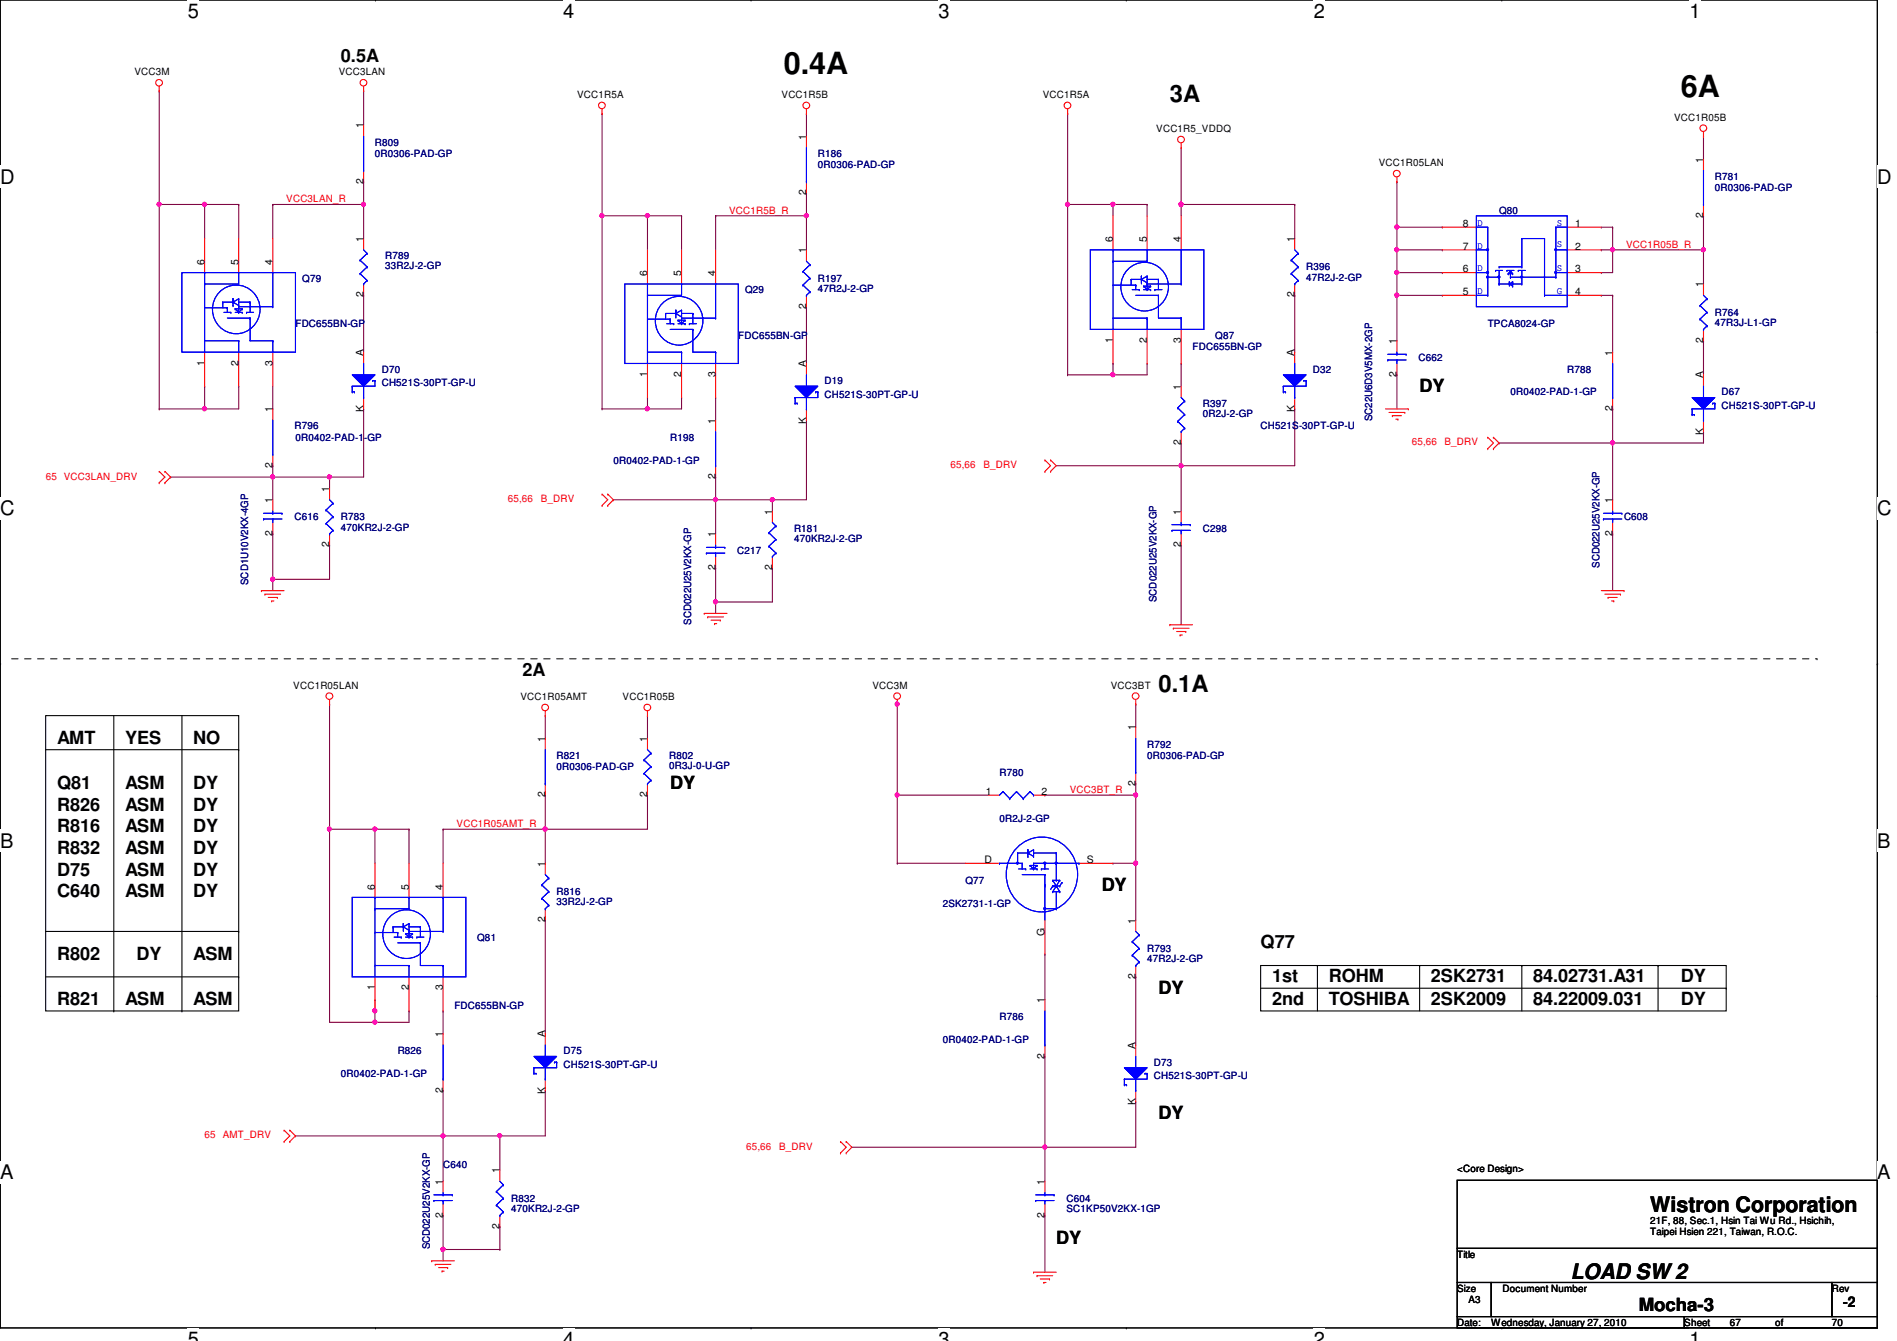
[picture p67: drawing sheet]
<svg xmlns="http://www.w3.org/2000/svg" width="297mm" height="210mm" viewBox="0 0 297 210" stroke-linecap="round" stroke-linejoin="round" font-family="sans-serif">
<defs><g id="words">
<g font-size="4.8">
<text x="122.7" y="11.6">0.4A</text>
<text x="263.2" y="15.1">6A</text>
</g>
<g font-size="3.7">
<text x="183.2" y="15.9">3A</text>
<text x="181.4" y="108.4">0.1A</text>
</g>
<g font-size="3.3">
<text x="258.4" y="189.7">Wistron Corporation</text>
<text x="246" y="200.2">LOAD SW 2</text>
</g>
<g font-size="3.1">
<text x="29.4" y="2.8">5</text>
<text x="88.2" y="2.8">4</text>
<text x="147" y="2.8">3</text>
<text x="205.7" y="2.8">2</text>
<text x="264.5" y="2.8">1</text>
<text x="0" y="28.7">D</text>
<text x="294" y="28.7">D</text>
<text x="0" y="80.7">C</text>
<text x="294" y="80.7">C</text>
<text x="0" y="132.7">B</text>
<text x="294" y="132.7">B</text>
<text x="0" y="184.6">A</text>
<text x="294" y="184.6">A</text>
<text x="29.4" y="210.7">5</text>
<text x="88.2" y="210.7">4</text>
<text x="147" y="210.7">3</text>
<text x="205.7" y="210.7">2</text>
<text x="264.5" y="210.7">1</text>
</g>
<g font-size="2.8">
<text x="53.4" y="9.7">0.5A</text>
<text x="222.3" y="61.3">DY</text>
<text x="81.8" y="105.7">2A</text>
<text x="8.9" y="116.4">AMT</text>
<text x="19.6" y="116.4">YES</text>
<text x="30.3" y="116.4">NO</text>
<text x="8.9" y="123.5">Q81</text>
<text x="19.6" y="123.5">ASM</text>
<text x="30.3" y="123.5">DY</text>
<text x="104.9" y="123.5">DY</text>
<text x="8.9" y="126.9">R826</text>
<text x="8.9" y="130.3">R816</text>
<text x="19.6" y="126.9">ASM</text>
<text x="19.6" y="130.3">ASM</text>
<text x="30.3" y="126.9">DY</text>
<text x="30.3" y="130.3">DY</text>
<text x="8.9" y="133.7">R832</text>
<text x="8.9" y="137.1">D75</text>
<text x="19.6" y="133.7">ASM</text>
<text x="19.6" y="137.1">ASM</text>
<text x="30.3" y="133.7">DY</text>
<text x="30.3" y="137.1">DY</text>
<text x="8.9" y="140.5">C640</text>
<text x="19.6" y="140.5">ASM</text>
<text x="30.3" y="140.5">DY</text>
<text x="172.5" y="139.5">DY</text>
<text x="197.4" y="148.4">Q77</text>
<text x="8.9" y="150.2">R802</text>
<text x="21.4" y="150.2">DY</text>
<text x="30.3" y="150.2">ASM</text>
<text x="181.4" y="155.5">DY</text>
<text x="199.2" y="153.8">1st</text>
<text x="208.1" y="153.8">ROHM</text>
<text x="224.1" y="153.8">2SK2731</text>
<text x="240.1" y="153.8">84.02731.A31</text>
<text x="263.2" y="153.8">DY</text>
<text x="8.9" y="157.3">R821</text>
<text x="19.6" y="157.3">ASM</text>
<text x="30.3" y="157.3">ASM</text>
<text x="199.2" y="157.3">2nd</text>
<text x="208.1" y="157.3">TOSHIBA</text>
<text x="224.1" y="157.3">2SK2009</text>
<text x="240.1" y="157.3">84.22009.031</text>
<text x="263.2" y="157.3">DY</text>
<text x="181.4" y="175.1">DY</text>
<text x="165.4" y="194.6">DY</text>
<text x="256.6" y="205.1">Mocha-3</text>
</g>
<text font-size="2.3" x="288.6" y="204.6">-2</text>
<g font-size="1.6">
<text x="21" y="11.8">VCC3M</text>
<text x="53" y="11.8">VCC3LAN</text>
<text x="90.4" y="15.3">VCC1R5A</text>
<text x="122.4" y="15.3">VCC1R5B</text>
<text x="163.3" y="15.3">VCC1R5A</text>
<text x="56.9" y="20.1" transform="rotate(-90 56.9 20.1)">1</text>
<text x="126.2" y="21.9" transform="rotate(-90 126.2 21.9)">1</text>
<text x="181.1" y="20.7">VCC1R5_VDDQ</text>
<text x="262.1" y="18.9">VCC1R05B</text>
<text x="56.9" y="28.8" transform="rotate(-90 56.9 28.8)">2</text>
<text x="215.9" y="26">VCC1R05LAN</text>
<text x="266.7" y="25.4" transform="rotate(-90 266.7 25.4)">1</text>
<text x="126.2" y="30.6" transform="rotate(-90 126.2 30.6)">2</text>
<text x="229.1" y="35.5">8</text>
<text x="246.6" y="35.5">1</text>
<text x="266.7" y="34.1" transform="rotate(-90 266.7 34.1)">2</text>
<text x="32" y="41.4" transform="rotate(-90 32 41.4)">6</text>
<text x="37.3" y="41.4" transform="rotate(-90 37.3 41.4)">5</text>
<text x="42.7" y="41.4" transform="rotate(-90 42.7 41.4)">4</text>
<text x="56.9" y="37.9" transform="rotate(-90 56.9 37.9)">1</text>
<text x="126.2" y="39.7" transform="rotate(-90 126.2 39.7)">1</text>
<text x="174.2" y="37.9" transform="rotate(-90 174.2 37.9)">6</text>
<text x="179.6" y="37.9" transform="rotate(-90 179.6 37.9)">5</text>
<text x="184.9" y="37.9" transform="rotate(-90 184.9 37.9)">4</text>
<text x="202.7" y="37.9" transform="rotate(-90 202.7 37.9)">1</text>
<text x="229.1" y="39.1">7</text>
<text x="246.6" y="39.1">2</text>
<text x="56.9" y="46.6" transform="rotate(-90 56.9 46.6)">2</text>
<text x="101.3" y="43.2" transform="rotate(-90 101.3 43.2)">6</text>
<text x="106.7" y="43.2" transform="rotate(-90 106.7 43.2)">5</text>
<text x="112" y="43.2" transform="rotate(-90 112 43.2)">4</text>
<text x="202.7" y="46.6" transform="rotate(-90 202.7 46.6)">2</text>
<text x="229.1" y="46.2">5</text>
<text x="229.1" y="42.6">6</text>
<text x="246.6" y="42.6">3</text>
<text x="246.6" y="46.2">4</text>
<text x="266.7" y="45" transform="rotate(-90 266.7 45)">1</text>
<text x="126.2" y="48.3" transform="rotate(-90 126.2 48.3)">2</text>
<text x="174.2" y="53.7" transform="rotate(-90 174.2 53.7)">1</text>
<text x="179.6" y="53.7" transform="rotate(-90 179.6 53.7)">2</text>
<text x="184.9" y="53.7" transform="rotate(-90 184.9 53.7)">3</text>
<text x="218.7" y="53.9" transform="rotate(-90 218.7 53.9)">1</text>
<text x="266.7" y="53.7" transform="rotate(-90 266.7 53.7)">2</text>
<text x="32" y="57.2" transform="rotate(-90 32 57.2)">1</text>
<text x="37.3" y="57.2" transform="rotate(-90 37.3 57.2)">2</text>
<text x="42.7" y="57.2" transform="rotate(-90 42.7 57.2)">3</text>
<text x="56.9" y="55.7" transform="rotate(-90 56.9 55.7)">A</text>
<text x="101.3" y="59" transform="rotate(-90 101.3 59)">1</text>
<text x="106.7" y="59" transform="rotate(-90 106.7 59)">2</text>
<text x="112" y="59" transform="rotate(-90 112 59)">3</text>
<text x="126.2" y="57.4" transform="rotate(-90 126.2 57.4)">A</text>
<text x="202.7" y="55.7" transform="rotate(-90 202.7 55.7)">A</text>
<text x="218.7" y="59" transform="rotate(-90 218.7 59)">2</text>
<text x="252.5" y="55.7" transform="rotate(-90 252.5 55.7)">1</text>
<text x="266.7" y="59.2" transform="rotate(-90 266.7 59.2)">A</text>
<text x="42.7" y="64.6" transform="rotate(-90 42.7 64.6)">1</text>
<text x="56.9" y="64.6" transform="rotate(-90 56.9 64.6)">K</text>
<text x="184.9" y="61" transform="rotate(-90 184.9 61)">1</text>
<text x="202.7" y="64.6" transform="rotate(-90 202.7 64.6)">K</text>
<text x="252.5" y="64.3" transform="rotate(-90 252.5 64.3)">2</text>
<text x="112" y="66.3" transform="rotate(-90 112 66.3)">1</text>
<text x="126.2" y="66.3" transform="rotate(-90 126.2 66.3)">K</text>
<text x="184.9" y="69.7" transform="rotate(-90 184.9 69.7)">2</text>
<text x="266.7" y="68.1" transform="rotate(-90 266.7 68.1)">K</text>
<text x="42.7" y="73.2" transform="rotate(-90 42.7 73.2)">2</text>
<text x="51.6" y="77" transform="rotate(-90 51.6 77)">1</text>
<text x="112" y="75" transform="rotate(-90 112 75)">2</text>
<text x="42.7" y="83.9" transform="rotate(-90 42.7 83.9)">2</text>
<text x="42.7" y="78.8" transform="rotate(-90 42.7 78.8)">1</text>
<text x="120.9" y="80.6" transform="rotate(-90 120.9 80.6)">1</text>
<text x="184.9" y="80.6" transform="rotate(-90 184.9 80.6)">1</text>
<text x="252.5" y="83.9" transform="rotate(-90 252.5 83.9)">2</text>
<text x="252.5" y="78.8" transform="rotate(-90 252.5 78.8)">1</text>
<text x="51.6" y="85.7" transform="rotate(-90 51.6 85.7)">2</text>
<text x="112" y="89.2" transform="rotate(-90 112 89.2)">2</text>
<text x="112" y="84.1" transform="rotate(-90 112 84.1)">1</text>
<text x="120.9" y="89.2" transform="rotate(-90 120.9 89.2)">2</text>
<text x="184.9" y="85.7" transform="rotate(-90 184.9 85.7)">2</text>
<text x="45.9" y="107.8">VCC1R05LAN</text>
<text x="136.6" y="107.8">VCC3M</text>
<text x="173.9" y="107.8">VCC3BT</text>
<text x="81.5" y="109.6">VCC1R05AMT</text>
<text x="97.5" y="109.6">VCC1R05B</text>
<text x="85.3" y="116.1" transform="rotate(-90 85.3 116.1)">1</text>
<text x="101.3" y="116.1" transform="rotate(-90 101.3 116.1)">1</text>
<text x="177.8" y="114.3" transform="rotate(-90 177.8 114.3)">1</text>
<text x="85.3" y="124.8" transform="rotate(-90 85.3 124.8)">2</text>
<text x="101.3" y="124.8" transform="rotate(-90 101.3 124.8)">2</text>
<text x="154.4" y="124.4">1</text>
<text x="163.1" y="124.4">2</text>
<text x="177.8" y="123" transform="rotate(-90 177.8 123)">2</text>
<text x="85.3" y="135.7" transform="rotate(-90 85.3 135.7)">1</text>
<text x="154.1" y="135.1">D</text>
<text x="170.2" y="135.1">S</text>
<text x="58.7" y="139.2" transform="rotate(-90 58.7 139.2)">6</text>
<text x="64" y="139.2" transform="rotate(-90 64 139.2)">5</text>
<text x="69.3" y="139.2" transform="rotate(-90 69.3 139.2)">4</text>
<text x="85.3" y="144.4" transform="rotate(-90 85.3 144.4)">2</text>
<text x="163.6" y="146.5" transform="rotate(-90 163.6 146.5)">G</text>
<text x="177.8" y="144.6" transform="rotate(-90 177.8 144.6)">1</text>
<text x="58.7" y="155" transform="rotate(-90 58.7 155)">1</text>
<text x="64" y="155" transform="rotate(-90 64 155)">2</text>
<text x="69.3" y="155" transform="rotate(-90 69.3 155)">3</text>
<text x="177.8" y="153.2" transform="rotate(-90 177.8 153.2)">2</text>
<text x="163.6" y="157" transform="rotate(-90 163.6 157)">1</text>
<text x="69.3" y="162.3" transform="rotate(-90 69.3 162.3)">1</text>
<text x="85.3" y="162.3" transform="rotate(-90 85.3 162.3)">A</text>
<text x="163.6" y="165.7" transform="rotate(-90 163.6 165.7)">2</text>
<text x="177.8" y="164.1" transform="rotate(-90 177.8 164.1)">A</text>
<text x="69.3" y="171" transform="rotate(-90 69.3 171)">2</text>
<text x="85.3" y="171.2" transform="rotate(-90 85.3 171.2)">K</text>
<text x="177.8" y="173" transform="rotate(-90 177.8 173)">K</text>
<text x="69.3" y="185.5" transform="rotate(-90 69.3 185.5)">1</text>
<text x="78.2" y="183.7" transform="rotate(-90 78.2 183.7)">1</text>
<text x="163.6" y="185.5" transform="rotate(-90 163.6 185.5)">1</text>
<text x="228.2" y="183.5">&lt;Core Design&gt;</text>
<text x="69.3" y="190.6" transform="rotate(-90 69.3 190.6)">2</text>
<text x="163.6" y="190.6" transform="rotate(-90 163.6 190.6)">2</text>
<text x="258.4" y="191.5">21F, 88, Sec.1, Hsin Tai Wu Rd., Hsichih,</text>
<text x="78.2" y="192.4" transform="rotate(-90 78.2 192.4)">2</text>
<text x="228.2" y="196.8">Title</text>
<text x="258.4" y="193.3">Taipei Hsien 221, Taiwan, R.O.C.</text>
<text x="228.2" y="202.2">Size</text>
<text x="230" y="204">A3</text>
<text x="235.3" y="202.2">Document Number</text>
<text x="286.8" y="202.2">Rev</text>
<text x="228.2" y="207.5">Date:</text>
<text x="233.5" y="207.5">Wednesday, January 27, 2010</text>
<text x="263.7" y="207.5">Sheet</text>
<text x="270.8" y="207.5">67</text>
<text x="278" y="207.5">of</text>
<text x="286.8" y="207.5">70</text>
</g>
<g font-size="1.6" fill="#000080">
<text x="58.7" y="22.8">R809</text>
<text x="58.7" y="24.6">0R0306-PAD-GP</text>
<text x="128.1" y="24.6">R186</text>
<text x="128.1" y="26.3">0R0306-PAD-GP</text>
<text x="268.5" y="28.1">R781</text>
<text x="268.5" y="29.9">0R0306-PAD-GP</text>
<text x="234.7" y="33.4">Q80</text>
<text x="60.3" y="40.6">R789</text>
<text x="47.3" y="44.1">Q79</text>
<text x="60.3" y="42.2">33R2J-2-GP</text>
<text x="116.7" y="45.9">Q29</text>
<text x="128.1" y="44.1">R197</text>
<text x="128.1" y="45.7">47R2J-2-GP</text>
<text x="204.5" y="42.3">R396</text>
<text x="204.5" y="43.9">47R2J-2-GP</text>
<text x="46.3" y="51.2">FDC655BN-GP</text>
<text x="115.6" y="53">FDC655BN-GP</text>
<text x="190.3" y="53">Q87</text>
<text x="233" y="51.2">TPCA8024-GP</text>
<text x="268.5" y="49.4">R764</text>
<text x="268.5" y="51.1">47R3J-L1-GP</text>
<text x="59.8" y="58.3">D70</text>
<text x="186.7" y="54.8">FDC655BN-GP</text>
<text x="205.6" y="58.3">D32</text>
<text x="222.1" y="56.6">C662</text>
<text x="245.4" y="58.3">R788</text>
<text x="59.8" y="60.5">CH521S-30PT-GP-U</text>
<text x="129.1" y="60.1">D19</text>
<text x="129.1" y="62.2">CH521S-30PT-GP-U</text>
<text x="188.3" y="63.7">R397</text>
<text x="188.3" y="65.3">0R2J-2-GP</text>
<text x="214.9" y="66" transform="rotate(-90 214.9 66)">SC22U6D3V5MX-2GP</text>
<text x="236.5" y="61.9">0R0402-PAD-1-GP</text>
<text x="269.6" y="61.9">D67</text>
<text x="269.6" y="64">CH521S-30PT-GP-U</text>
<text x="46.1" y="67.2">R796</text>
<text x="46.3" y="69">0R0402-PAD-1-GP</text>
<text x="104.9" y="69">R198</text>
<text x="197.4" y="67.2">CH521S-30PT-GP-U</text>
<text x="96.1" y="72.6">0R0402-PAD-1-GP</text>
<text x="46.1" y="81.4">C616</text>
<text x="53.4" y="81.4">R783</text>
<text x="53.4" y="83.1">470KR2J-2-GP</text>
<text x="124.3" y="83.2">R181</text>
<text x="188.3" y="83.2">C298</text>
<text x="254.3" y="81.4">C608</text>
<text x="115.4" y="86.8">C217</text>
<text x="124.3" y="84.8">470KR2J-2-GP</text>
<text x="250.4" y="88.9" transform="rotate(-90 250.4 88.9)">SCD022U25V2KX-GP</text>
<text x="38.9" y="91.6" transform="rotate(-90 38.9 91.6)">SCD1U10V2KX-4GP</text>
<text x="181.1" y="94.2" transform="rotate(-90 181.1 94.2)">SCD022U25V2KX-GP</text>
<text x="108.2" y="97.8" transform="rotate(-90 108.2 97.8)">SCD022U25V2KX-GP</text>
<text x="87.2" y="118.8">R821</text>
<text x="104.8" y="118.8">R802</text>
<text x="179.6" y="117">R792</text>
<text x="179.6" y="118.8">0R0306-PAD-GP</text>
<text x="87.2" y="120.6">0R0306-PAD-GP</text>
<text x="104.8" y="120.4">0R3J-0-U-GP</text>
<text x="156.5" y="121.5">R780</text>
<text x="156.5" y="128.7">0R2J-2-GP</text>
<text x="87.2" y="140.1">R816</text>
<text x="87.2" y="141.7">33R2J-2-GP</text>
<text x="147.6" y="141.9">2SK2731-1-GP</text>
<text x="151.2" y="138.3">Q77</text>
<text x="74.7" y="147.2">Q81</text>
<text x="179.6" y="149">R793</text>
<text x="179.6" y="150.6">47R2J-2-GP</text>
<text x="71.2" y="157.9">FDC655BN-GP</text>
<text x="156.5" y="159.7">R786</text>
<text x="62.3" y="165">R826</text>
<text x="88.2" y="165">D75</text>
<text x="88.2" y="167.1">CH521S-30PT-GP-U</text>
<text x="147.6" y="163.2">0R0402-PAD-1-GP</text>
<text x="180.7" y="166.8">D73</text>
<text x="53.4" y="168.6">0R0402-PAD-1-GP</text>
<text x="180.7" y="168.9">CH521S-30PT-GP-U</text>
<text x="69.4" y="182.8">C640</text>
<text x="80" y="188.1">R832</text>
<text x="80" y="189.7">470KR2J-2-GP</text>
<text x="167" y="188.1">C604</text>
<text x="167" y="189.7">SC1KP50V2KX-1GP</text>
<text x="67.3" y="195.6" transform="rotate(-90 67.3 195.6)">SCD022U25V2KX-GP</text>
</g>
<g font-size="1.6" fill="#f00">
<text x="44.8" y="31.7">VCC3LAN_R</text>
<text x="114.2" y="33.4">VCC1R5B_R</text>
<text x="254.6" y="38.8">VCC1R05B_R</text>
<text x="221.1" y="69.7">65,66</text>
<text x="226.2" y="69.7">B_DRV</text>
<text x="7.2" y="75.1">65 VCC3LAN_DRV</text>
<text x="148.8" y="73.3">65,66</text>
<text x="154" y="73.3">B_DRV</text>
<text x="79.5" y="78.6">65,66</text>
<text x="84.7" y="78.6">B_DRV</text>
<text x="167.5" y="124.1">VCC3BT_R</text>
<text x="71.5" y="129.5">VCC1R05AMT_R</text>
<text x="32" y="178.2">65 AMT_DRV</text>
<text x="116.8" y="180">65,66</text>
<text x="122" y="180">B_DRV</text>
</g>
<g font-size="1.6" fill="#00f">
<text x="231.3" y="35.3">D</text>
<text x="243.8" y="35.3">S</text>
<text x="231.3" y="38.9">D</text>
<text x="243.8" y="38.7">S</text>
<text x="231.3" y="42.5">D</text>
<text x="231.3" y="46">D</text>
<text x="243.8" y="42.5">S</text>
<text x="243.8" y="46">G</text>
</g>
</g></defs>
<path d="M0 0h294v207.9h-294z" fill="none" stroke="#000" stroke-width=".17"/>
<g fill="#fff">
<path d="M29.4 0h1.8v3.5h-1.8z"/>
<path d="M29.4 207.9h1.8v2h-1.8z"/>
</g>
<path d="M58.8 0h.1M58.8 207.9h.1" fill="none" stroke="#000" stroke-width=".17"/>
<g fill="#fff">
<path d="M88.2 0h1.7v3.5h-1.7z"/>
<path d="M88.2 207.9h1.7v2h-1.7z"/>
</g>
<path d="M117.6 0h.1M117.6 207.9h.1" fill="none" stroke="#000" stroke-width=".17"/>
<g fill="#fff">
<path d="M147 0h1.7v3.5h-1.7z"/>
<path d="M147 207.9h1.7v2h-1.7z"/>
</g>
<path d="M176.4 0h.1M176.4 207.9h.1" fill="none" stroke="#000" stroke-width=".17"/>
<g fill="#fff">
<path d="M205.7 0h1.8v3.5h-1.8z"/>
<path d="M205.7 207.9h1.8v2h-1.8z"/>
</g>
<path d="M235.2 0h.1M235.2 207.9h.1" fill="none" stroke="#000" stroke-width=".17"/>
<g fill="#fff">
<path d="M264.5 0h1.8v3.5h-1.8z"/>
<path d="M264.5 207.9h1.8v2h-1.8z"/>
<path d="M0 26h2.3v3.4h-2.3z"/>
<path d="M294 26h2.2v3.4h-2.2z"/>
<path d="M0 77.9h2.3v3.5h-2.3z"/>
<path d="M294 77.9h2.2v3.5h-2.2z"/>
</g>
<path d="M0 51.9h.1M294 51.9h.1" fill="none" stroke="#000" stroke-width=".17"/>
<g fill="#fff">
<path d="M0 129.9h2.1v3.4h-2.1z"/>
<path d="M294 129.9h2v3.4h-2z"/>
</g>
<path d="M0 103.9h.1M294 103.9h.1" fill="none" stroke="#000" stroke-width=".17"/>
<path d="M0 103.9h.1M294 103.9h.1" fill="none" stroke="#000" stroke-width=".16"/>
<g fill="#fff">
<path d="M0 181.8h2.1v3.5h-2.1z"/>
<path d="M294 181.8h2v3.5h-2z"/>
</g>
<path d="M0 155.9h.1M294 155.9h.1" fill="none" stroke="#000" stroke-width=".17"/>
<path d="M58.7 129.8h.1M58.7 129.8h5.3M85.4 144h.1M85.4 144v17.8M69.4 170.7h.1M69.4 170.7v7.1M78.3 177.8h.1M78.3 177.8v5.3M85.4 170.7h.1M85.4 170.7v7.1" fill="none" stroke="#800040" stroke-width=".17"/>
<circle cx="58.7" cy="129.8" r=".32" fill="#f0f"/>
<circle cx="58.7" cy="129.8" r=".32" fill="none" stroke="#f0f" stroke-width=".17"/>
<path d="M85.4 129.8h.1M85.4 129.8v5.3" fill="none" stroke="#800040" stroke-width=".17"/>
<circle cx="85.4" cy="129.8" r=".32" fill="#f0f"/>
<circle cx="85.4" cy="129.8" r=".32" fill="none" stroke="#f0f" stroke-width=".17"/>
<path d="M51.6 129.8h.1M51.6 129.8h7.1M51.6 129.8v30.2M58.7 129.8h.1M58.7 129.8v5.3" fill="none" stroke="#800040" stroke-width=".17"/>
<circle cx="51.6" cy="129.8" r=".32" fill="#f0f"/>
<circle cx="51.6" cy="129.8" r=".32" fill="none" stroke="#f0f" stroke-width=".17"/>
<path d="M51.6 110.2h.1M51.6 110.2v19.6M69.4 177.8h.1M69.4 177.8h8.9" fill="none" stroke="#800040" stroke-width=".17"/>
<circle cx="78.2" cy="177.8" r=".32" fill="#f0f"/>
<circle cx="78.2" cy="177.8" r=".32" fill="none" stroke="#f0f" stroke-width=".17"/>
<circle cx="69.4" cy="177.8" r=".32" fill="#f0f"/>
<circle cx="69.4" cy="177.8" r=".32" fill="none" stroke="#f0f" stroke-width=".17"/>
<path d="M69.4 129.8h.1M69.4 129.8v5.3M85.4 129.8h.1M85.4 129.8h16M58.7 160h.1M58.7 160h5.3M69.4 177.8h.1M69.4 177.8v7.1M69.4 195.6h.1M69.4 195.6v1.8" fill="none" stroke="#800040" stroke-width=".17"/>
<circle cx="58.7" cy="160" r=".32" fill="#f0f"/>
<circle cx="58.7" cy="160" r=".32" fill="none" stroke="#f0f" stroke-width=".17"/>
<path d="M32 64h.1M32 64h5.4" fill="none" stroke="#800040" stroke-width=".17"/>
<circle cx="32" cy="64" r=".32" fill="#f0f"/>
<circle cx="32" cy="64" r=".32" fill="none" stroke="#f0f" stroke-width=".17"/>
<path d="M32 32h.1M32 32h5.4M56.9 46.2h.1M56.9 46.2v8.9M42.7 72.9h.1M42.7 72.9v1.8M51.6 74.7h.1M51.6 74.7v1.8M56.9 64h.1M56.9 64v10.7" fill="none" stroke="#800040" stroke-width=".17"/>
<circle cx="32" cy="32" r=".32" fill="#f0f"/>
<circle cx="32" cy="32" r=".32" fill="none" stroke="#f0f" stroke-width=".17"/>
<path d="M24.9 32h.1M24.9 32h7.1M24.9 32v32M32 32h.1M32 32v5.3" fill="none" stroke="#800040" stroke-width=".17"/>
<circle cx="24.9" cy="32" r=".32" fill="#f0f"/>
<circle cx="24.9" cy="32" r=".32" fill="none" stroke="#f0f" stroke-width=".17"/>
<path d="M24.9 14.2h.1M24.9 14.2v17.8M42.7 74.7h.1M42.7 74.7h8.9" fill="none" stroke="#800040" stroke-width=".17"/>
<circle cx="51.6" cy="74.6" r=".32" fill="#f0f"/>
<circle cx="51.6" cy="74.6" r=".32" fill="none" stroke="#f0f" stroke-width=".17"/>
<circle cx="42.7" cy="74.6" r=".32" fill="#f0f"/>
<circle cx="42.7" cy="74.6" r=".32" fill="none" stroke="#f0f" stroke-width=".17"/>
<path d="M42.7 32h.1M42.7 32v5.3M42.7 32h14.2M42.7 74.7h.1M42.7 74.7v3.5" fill="none" stroke="#800040" stroke-width=".17"/>
<circle cx="56.9" cy="32" r=".32" fill="#f0f"/>
<circle cx="56.9" cy="32" r=".32" fill="none" stroke="#f0f" stroke-width=".17"/>
<path d="M37.4 32h.1M37.4 32v5.3M56.9 32h.1M56.9 32v5.3M94.3 33.8h.1M94.3 33.8v30.2M37.4 60.5h.1M37.4 60.5v3.5M42.7 90.7h.1M42.7 90.7v1.8M51.6 85.3h.1M51.6 85.3v5.4" fill="none" stroke="#800040" stroke-width=".17"/>
<circle cx="94.2" cy="33.8" r=".32" fill="#f0f"/>
<circle cx="94.2" cy="33.8" r=".32" fill="none" stroke="#f0f" stroke-width=".17"/>
<path d="M112.1 94.2h.1M112.1 94.2v1.8" fill="none" stroke="#800040" stroke-width=".17"/>
<circle cx="112" cy="94.2" r=".32" fill="#f0f"/>
<circle cx="112" cy="94.2" r=".32" fill="none" stroke="#f0f" stroke-width=".17"/>
<path d="M112.1 33.8h.1M112.1 33.8v5.3M101.4 64h.1M101.4 64h5.3M112.1 78.2h.1M112.1 78.2v5.4" fill="none" stroke="#800040" stroke-width=".17"/>
<circle cx="101.4" cy="64" r=".32" fill="#f0f"/>
<circle cx="101.4" cy="64" r=".32" fill="none" stroke="#f0f" stroke-width=".17"/>
<path d="M112.1 33.8h.1M112.1 33.8h14.2" fill="none" stroke="#800040" stroke-width=".17"/>
<circle cx="126.3" cy="33.8" r=".32" fill="#f0f"/>
<circle cx="126.3" cy="33.8" r=".32" fill="none" stroke="#f0f" stroke-width=".17"/>
<path d="M101.4 33.8h.1M101.4 33.8h5.3M101.4 33.8v5.3M126.3 48h.1M126.3 48v8.9M112.1 74.7h.1M112.1 74.7v3.5M120.9 78.2h.1M120.9 78.2v1.8M126.3 65.8h.1M126.3 65.8v12.4" fill="none" stroke="#800040" stroke-width=".17"/>
<circle cx="101.4" cy="33.8" r=".32" fill="#f0f"/>
<circle cx="101.4" cy="33.8" r=".32" fill="none" stroke="#f0f" stroke-width=".17"/>
<g fill="none" stroke="#800040" stroke-width=".17">
<path d="M56.9 14.2h.1M56.9 14.2v5.4M94.3 17.8h.1M94.3 17.8v16M126.3 17.8h.1M126.3 17.8v3.5M56.9 28.4h.1M56.9 28.4v3.6M126.3 33.8h.1M126.3 30.2h.1M126.3 30.2v8.9M85.4 112h.1"/>
<path d="M85.4 112v3.6M85.4 124.5h.1M85.4 124.5v5.3M140.5 124.5h.1M140.5 124.5v10.6M177.8 124.5h.1M177.8 124.5v10.6"/>
</g>
<circle cx="177.8" cy="124.4" r=".32" fill="#f0f"/>
<circle cx="177.8" cy="124.4" r=".32" fill="none" stroke="#f0f" stroke-width=".17"/>
<path d="M96.1 78.2h.1M96.1 78.2h16M120.9 78.2h.1M120.9 78.2h5.4M140.5 135.1h.1M140.5 135.1h10.7M163.6 149.4h.1M163.6 149.4v7.1M163.6 190.2h.1M163.6 190.2v8.9" fill="none" stroke="#800040" stroke-width=".17"/>
<circle cx="120.9" cy="78.2" r=".32" fill="#f0f"/>
<circle cx="120.9" cy="78.2" r=".32" fill="none" stroke="#f0f" stroke-width=".17"/>
<path d="M42.7 90.7h.1M42.7 90.7h8.9M112.1 94.2h.1M112.1 88.9h.1M112.1 88.9v5.3M120.9 88.9h.1M120.9 88.9v5.3h-8.8" fill="none" stroke="#800040" stroke-width=".17"/>
<circle cx="42.7" cy="90.7" r=".32" fill="#f0f"/>
<circle cx="42.7" cy="90.7" r=".32" fill="none" stroke="#f0f" stroke-width=".17"/>
<path d="M26.7 74.7h.1M26.7 74.7h16M51.6 74.7h.1M51.6 74.7h5.3M112.1 78.2h.1M112.1 78.2h8.8M42.7 83.6h.1M42.7 83.6v7.1" fill="none" stroke="#800040" stroke-width=".17"/>
<circle cx="112" cy="78.2" r=".32" fill="#f0f"/>
<circle cx="112" cy="78.2" r=".32" fill="none" stroke="#f0f" stroke-width=".17"/>
<path d="M101.4 112h.1M101.4 112v3.6M69.4 129.8h16M85.4 129.8h.1M101.4 124.5h.1M101.4 124.5v5.3" fill="none" stroke="#800040" stroke-width=".17"/>
<circle cx="85.4" cy="129.8" r=".32" fill="#f0f"/>
<circle cx="85.4" cy="129.8" r=".32" fill="none" stroke="#f0f" stroke-width=".17"/>
<path d="M46.3 177.8h.1M46.3 177.8h23.1M69.4 195.6h8.9M78.3 195.6h.1" fill="none" stroke="#800040" stroke-width=".17"/>
<circle cx="69.4" cy="195.6" r=".32" fill="#f0f"/>
<circle cx="69.4" cy="195.6" r=".32" fill="none" stroke="#f0f" stroke-width=".17"/>
<path d="M252.5 39.1h.1M252.5 39.1h14.2M78.3 177.8h.1M78.3 177.8h7.1M69.4 190.2h.1M69.4 190.2v5.4M78.3 192h.1M78.3 192v3.6" fill="none" stroke="#800040" stroke-width=".17"/>
<circle cx="266.7" cy="39.1" r=".32" fill="#f0f"/>
<circle cx="266.7" cy="39.1" r=".32" fill="none" stroke="#f0f" stroke-width=".17"/>
<circle cx="252.5" cy="39.1" r=".32" fill="#f0f"/>
<circle cx="252.5" cy="39.1" r=".32" fill="none" stroke="#f0f" stroke-width=".17"/>
<path d="M266.7 33.8h.1M266.7 39.1h.1M266.7 33.8v10.6M266.7 53.3h.1M266.7 53.3v5.4M252.5 69.3h.1M252.5 69.3v8.9M266.7 67.6h.1M266.7 67.6v1.7h-14.2M252.5 83.6h.1M252.5 83.6v8.9" fill="none" stroke="#800040" stroke-width=".17"/>
<circle cx="252.5" cy="69.3" r=".32" fill="#f0f"/>
<circle cx="252.5" cy="69.3" r=".32" fill="none" stroke="#f0f" stroke-width=".17"/>
<path d="M266.7 21.3h.1M266.7 21.3v3.6M234.7 69.3h.1M252.5 64h.1M252.5 64v5.3h-17.8M140.5 124.5h.1M140.5 124.5h14.2" fill="none" stroke="#800040" stroke-width=".17"/>
<circle cx="140.5" cy="124.4" r=".32" fill="#f0f"/>
<circle cx="140.5" cy="124.4" r=".32" fill="none" stroke="#f0f" stroke-width=".17"/>
<path d="M163.6 124.5h.1M163.6 124.5h14.2M58.7 156.5h.1M58.7 156.5v1.7" fill="none" stroke="#800040" stroke-width=".17"/>
<circle cx="58.7" cy="158.2" r=".32" fill="#f0f"/>
<circle cx="58.7" cy="158.2" r=".32" fill="none" stroke="#f0f" stroke-width=".17"/>
<g fill="none" stroke="#800040" stroke-width=".17">
<path d="M106.7 33.8h.1M106.7 33.8v5.3M24.9 64h.1M32 60.5h.1M32 60.5v3.5h-7.1M94.3 64h.1M101.4 62.2h.1M101.4 62.2v1.8h-7.1M106.7 62.2h.1M106.7 62.2v1.8M112.1 62.2h.1M112.1 62.2v3.6"/>
<path d="M64 129.8h.1M64 129.8v5.3M58.7 158.2h.1M58.7 158.2v1.8M64 158.2h.1M64 158.2v1.8M69.4 158.2h.1M69.4 158.2v3.6M51.6 160h7.1M58.7 160h.1M133.4 179.6h30.2M163.6 179.6h.1"/>
<path d="M177.8 172.5h.1M177.8 172.5v7.1"/>
</g>
<circle cx="163.6" cy="179.6" r=".32" fill="#f0f"/>
<circle cx="163.6" cy="179.6" r=".32" fill="none" stroke="#f0f" stroke-width=".17"/>
<path d="M177.8 135.1h.1M177.8 135.1v8.9M163.6 165.4h.1M163.6 179.6h.1M163.6 165.4v19.5M163.6 179.6h14.2" fill="none" stroke="#800040" stroke-width=".17"/>
<circle cx="177.8" cy="135.1" r=".32" fill="#f0f"/>
<circle cx="177.8" cy="135.1" r=".32" fill="none" stroke="#f0f" stroke-width=".17"/>
<path d="M140.5 110.2h.1M140.5 110.2v14.3M174.3 135.1h.1M174.3 135.1h3.5M177.8 152.9h.1M177.8 152.9v10.7" fill="none" stroke="#800040" stroke-width=".17"/>
<circle cx="140.5" cy="110.2" r=".32" fill="#f0f"/>
<circle cx="140.5" cy="110.2" r=".32" fill="none" stroke="#f0f" stroke-width=".17"/>
<g fill="none" stroke="#800040" stroke-width=".17">
<path d="M94.3 33.8h.1M94.3 33.8h7.1M202.7 32h.1M202.7 32v5.3M179.6 56.9h.1M179.6 56.9v1.8M185 56.9h.1M185 56.9v3.6M218.7 46.2h.1M218.7 58.7h.1M218.7 46.2v7.1M218.7 58.7v5.3"/>
<path d="M185 69.3h.1M185 69.3v3.6M177.8 110.2h.1M177.8 110.2v3.6M177.8 122.7h.1M177.8 122.7v1.8"/>
</g>
<circle cx="184.9" cy="72.9" r=".32" fill="#f0f"/>
<circle cx="184.9" cy="72.9" r=".32" fill="none" stroke="#f0f" stroke-width=".17"/>
<path d="M174.3 58.7h.1M174.3 58.7h5.3" fill="none" stroke="#800040" stroke-width=".17"/>
<circle cx="174.3" cy="58.6" r=".32" fill="#f0f"/>
<circle cx="174.3" cy="58.6" r=".32" fill="none" stroke="#f0f" stroke-width=".17"/>
<path d="M167.2 32h.1M167.2 32v26.7M167.2 58.7h.1M167.2 58.7h7.1" fill="none" stroke="#800040" stroke-width=".17"/>
<circle cx="167.1" cy="32" r=".32" fill="#f0f"/>
<circle cx="167.1" cy="32" r=".32" fill="none" stroke="#f0f" stroke-width=".17"/>
<path d="M174.3 32h.1M174.3 32h5.3M179.6 32h.1M179.6 32v1.8M185 32h.1M185 23.1v8.9" fill="none" stroke="#800040" stroke-width=".17"/>
<circle cx="184.9" cy="32" r=".32" fill="#f0f"/>
<circle cx="184.9" cy="32" r=".32" fill="none" stroke="#f0f" stroke-width=".17"/>
<path d="M185 32h.1M185 32h17.7" fill="none" stroke="#800040" stroke-width=".17"/>
<circle cx="184.9" cy="32" r=".32" fill="#f0f"/>
<circle cx="184.9" cy="32" r=".32" fill="none" stroke="#f0f" stroke-width=".17"/>
<path d="M174.3 32h.1M174.3 32v1.8M185 32h.1M185 32v1.8" fill="none" stroke="#800040" stroke-width=".17"/>
<circle cx="174.3" cy="32" r=".32" fill="#f0f"/>
<circle cx="174.3" cy="32" r=".32" fill="none" stroke="#f0f" stroke-width=".17"/>
<g fill="none" stroke="#800040" stroke-width=".17">
<path d="M167.2 17.8h.1M167.2 17.8v14.2h7.1M174.3 32h.1M218.7 35.6h7.1M225.8 35.6h.1M250.7 39.1h.1M250.7 35.6h.1M250.7 39.1h1.8M250.7 35.6h1.8M252.5 35.6h.1M252.5 39.1h.1M252.5 35.6v7.1h-1.8"/>
<path d="M174.3 56.9h.1M174.3 56.9v1.8M202.7 46.2h.1M202.7 46.2v8.9M250.7 46.2h.1M250.7 42.7h.1M250.7 46.2h1.8M252.5 46.2h.1M252.5 46.2v8.9M185 72.9h.1M185 72.9v7.1M202.7 64h.1"/>
<path d="M202.7 64v8.9h-37.3M185 85.3h.1M185 85.3v12.5"/>
</g>
<circle cx="218.7" cy="35.5" r=".32" fill="#f0f"/>
<circle cx="218.7" cy="35.5" r=".32" fill="none" stroke="#f0f" stroke-width=".17"/>
<path d="M218.7 39.1h7.1M225.8 39.1h.1" fill="none" stroke="#800040" stroke-width=".17"/>
<circle cx="218.7" cy="39.1" r=".32" fill="#f0f"/>
<circle cx="218.7" cy="39.1" r=".32" fill="none" stroke="#f0f" stroke-width=".17"/>
<path d="M218.7 35.6h.1M218.7 39.1h.1M218.7 35.6v7.1h7.1M218.7 46.2h7.1M225.8 42.7h.1M225.8 46.2h.1" fill="none" stroke="#800040" stroke-width=".17"/>
<circle cx="218.7" cy="46.2" r=".32" fill="#f0f"/>
<circle cx="218.7" cy="46.2" r=".32" fill="none" stroke="#f0f" stroke-width=".17"/>
<path d="M218.7 42.7h.1M218.7 42.7v3.5" fill="none" stroke="#800040" stroke-width=".17"/>
<circle cx="218.7" cy="42.6" r=".32" fill="#f0f"/>
<circle cx="218.7" cy="42.6" r=".32" fill="none" stroke="#f0f" stroke-width=".17"/>
<path d="M218.7 28.4h.1M218.7 28.4v7.2M42.7 64h.1M42.7 60.5v3.5" fill="none" stroke="#800040" stroke-width=".17"/>
<g fill="none" stroke="#f00" stroke-width=".17">
<path d="M24.9 14.2h.1M24.9 13.5v.7M56.9 14.2h.1M56.9 13.5v.7M94.3 17.8h.1M94.3 17.1v.7M126.3 17.8h.1M126.3 17.1v.7M167.2 17.8h.1M167.2 17.1v.7M126.3 21.3v1.8M126.3 28.4v1.8"/>
<path d="M185 23.1h.1M185 22.4v.7M218.7 28.4h.1M218.7 27.7v.7M266.7 21.3h.1M266.7 20.6v.7M252.5 55.1v1.8M266.7 44.4v1.8M266.7 51.6v1.7M24.9 73.8h.1M24.9 75.6h.1M24.9 73.8l.9 .9-.9 .9"/>
<path d="M25.8 75.6h.1M25.8 73.8h.1M25.8 73.8l.9 .9-.9 .9M51.6 76.5v1.7M94.3 77.3h.1M94.3 79.1h.1M94.3 77.3l.9 .9-.9 .9M95.2 79.1h.1M95.2 77.3h.1M95.2 77.3l.9 .9-.9 .9M163.6 72h.1M163.6 73.8h.1"/>
<path d="M163.6 72l.9 .9-.9 .9M164.5 73.8h.1M164.5 72h.1M164.5 72l.9 .9-.9 .9M217 64h3.5M217.5 64.6h2.5M218 65.1h.1M218 65.1h1.5M218.6 65.6h.3M218.9 65.6h.1M220 64.6h.1M220.5 64h.1"/>
<path d="M233 68.5h.1M233 70.2h.1M233 68.5l.8 .8-.8 .9M233.8 70.2h.1M233.8 68.5h.1M233.8 68.5l.9 .8-.9 .9M252.5 62.2v1.8M40.9 92.5h.1M40.9 92.5h3.6M41.5 93h.1M41.5 93h2.4M42 93.5h1.4"/>
<path d="M42.5 94.1h.1M42.5 94.1h.4M43.4 93.5h.1M51.6 83.6v1.7M110.3 96h.1M110.3 96h3.5M110.8 96.6h.1M110.8 96.6h2.5M111.3 97.1h1.5M111.9 97.6h.1M111.9 97.6h.3M112.8 97.1h.1"/>
<path d="M120.9 80v1.8M120.9 87.1v1.8M183.2 97.8h.1M183.2 97.8h3.5M183.7 98.3h.1M183.7 98.3h2.5M184.2 98.8h1.5M184.8 99.4h.1M184.8 99.4h.3M185.7 98.8h.1M250.7 92.5h3.6M251.3 93h2.4"/>
<path d="M251.8 93.5h.1M251.8 93.5h1.4M252.3 94.1h.4M252.7 94.1h.1M253.7 93h.1M254.3 92.5h.1M51.6 110.2h.1M51.6 109.5v.7M85.4 112h.1M85.4 111.3v.7M101.4 112h.1M101.4 111.3v.7"/>
<path d="M140.5 110.2h.1M140.5 109.5v.7M177.8 110.2h.1M177.8 109.5v.7M85.4 135.1v1.8M151.2 135.1h5.3M154.7 124.5h1.8M161.8 124.5h1.8M168.9 135.1h5.4M85.4 142.2v1.8M163.6 144v5.4M44.5 176.9h.1"/>
<path d="M44.5 178.7h.1M44.5 176.9l.9 .9-.9 .9M45.4 178.7h.1M45.4 176.9h.1M45.4 176.9l.9 .9-.9 .9M131.6 178.7h.1M131.6 178.7l.9 .9-.9 .9M132.5 178.7h.1M132.5 178.7l.9 .9-.9 .9M67.6 197.4h.1M67.6 197.4h3.6M68.2 197.9h.1"/>
<path d="M68.2 197.9h2.4M68.7 198.4h1.4M69.2 199h.1M69.2 199h.4M70.1 198.4h.1M78.3 183.1v1.8M78.3 190.2v1.8M131.6 180.5h.1M132.5 180.5h.1M161.8 199.1h.1M161.8 199.1h3.6M162.4 199.7h.1"/>
<path d="M162.4 199.7h2.4M162.9 200.2h1.4M163.4 200.7h.1M163.4 200.7h.4M164.3 200.2h.1"/>
<circle cx="24.9" cy="12.9" r=".52"/>
<circle cx="56.9" cy="12.9" r=".52"/>
<circle cx="94.3" cy="16.5" r=".52"/>
<circle cx="126.3" cy="16.5" r=".52"/>
<circle cx="167.2" cy="16.5" r=".52"/>
<circle cx="184.9" cy="21.8" r=".52"/>
<circle cx="218.7" cy="27.2" r=".52"/>
<circle cx="266.7" cy="20.1" r=".52"/>
<circle cx="51.6" cy="109" r=".52"/>
<circle cx="85.4" cy="110.7" r=".52"/>
<circle cx="101.4" cy="110.7" r=".52"/>
<circle cx="140.5" cy="109" r=".52"/>
<circle cx="177.8" cy="109" r=".52"/>
</g>
<g fill="none" stroke="#000" stroke-width=".17">
<path d="M7.2 112h30.2v46.2h-30.2zM7.2 117.3h30.2M17.8 112v46.2M28.5 112v46.2M37.4 117.3h.1M7.2 145.8h30.2M7.2 152.9h30.2M17.8 158.2h.1M28.5 158.2h.1M37.4 145.8h.1M37.4 152.9h.1M197.4 151.1h72.9v7.1h-72.9z"/>
<path d="M197.4 154.7h72.9M206.3 151.1h.1M206.3 151.1v7.1M222.3 151.1h.1M222.3 151.1v7.1M238.3 151.1h.1M238.3 151.1v7.1M259.6 151.1h.1M259.6 151.1v7.1M270.3 154.7h.1M228.2 184.7h65.8v10.7h-65.8zM228.2 195.4h65.8v5.3h-65.8z"/>
<path d="M228.2 200.7h5.3v5.4h-5.3zM228.2 206.1h35.5v1.8h-35.5zM233.5 200.7h53.3v5.4h-53.3zM263.7 206.1h30.3v1.8h-30.3zM286.8 200.7h7.2v5.4h-7.2z"/>
</g>
<path d="M1.8 103.1h282.7M284.5 103.1h.1" fill="none" stroke="#000" stroke-width=".16" stroke-dasharray="1 1 1 1 1 1 1 1"/>
<g fill="none" stroke="#00f" stroke-width=".17">
<path d="M126.3 28.4h.1M126.3 23.1v5.3M252.5 56.9v5.3M266.2 47.8h.1M266.2 50h.1M266.2 47.8l1.1 1.1M266.2 50l1.1 1M266.7 51.6h.1M266.7 46.2l.6 .6M267.3 46.8h.1M267.3 48.9h.1M267.3 51h.1"/>
<path d="M267.3 46.8l-1.1 1M267.3 48.9l-1.1 1.1M267.3 51l-.6 .6M51.1 79.8h.1M51.1 79.8l1.1 1.1M51.6 78.2l.6 .6M52.2 78.8h.1M52.2 78.8l-1.1 1M252.5 62.2h.1M51.1 82h.1M51.1 82l1.1 1M51.6 83.6h.1"/>
<path d="M52.2 80.9h.1M52.2 83h.1M52.2 80.9l-1.1 1.1M52.2 83l-.6 .6M120.4 83.4h.1M120.4 85.5h.1M120.4 83.4l1.1 1.1M120.4 85.5l1.1 1.1M120.9 87.1h.1M120.9 81.8l.6 .5M121.5 82.3h.1M121.5 84.5h.1"/>
<path d="M121.5 86.6h.1M121.5 82.3l-1.1 1.1M121.5 84.5l-1.1 1M121.5 86.6l-.6 .5M84.8 138.5h.1M84.8 138.5l1.1 1.1M85.4 136.9l.5 .6M85.9 137.5h.1M85.9 139.6h.1M85.9 137.5l-1.1 1M85.9 139.6l-1.1 1M156.5 135.1h.1"/>
<path d="M156.5 135.1h3.6M157.1 123.9h.1M157.1 123.9l-.6 .6M157.1 123.9l1 1.1M158.1 125h.1M159.2 123.9h.1M159.2 123.9l-1.1 1.1M159.2 123.9l1 1.1M159.2 132.7a5.6 5.6 0 0 1 6.6-1 5.6 5.6 0 0 1 2.9 6.1 5.5 5.5 0 0 1-5.6 4.9 5.5 5.5 0 0 1-5.5-4.9 6 6 0 0 1 1.6-5.1zM159.3 133.5h.1M159.3 133.5v1.6M159.3 133.5h1.6"/>
<path d="M159.5 136h1.1M160.1 135.1h.1M160.1 136.9h3.5M160.1 135.1v.9M160.2 125h.1M160.6 136h.1M160.9 133.5h.1M160.9 133h.1M160.9 134.1h.1M160.9 133v1.1M160.9 133.5l.9 .6M161.3 123.9h.1"/>
<path d="M161.3 135.5h.1M161.3 123.9l-1.1 1.1M161.3 123.9l.5 .6M161.3 136h1.1M161.3 135.5l.5 .5M161.3 135.5h1.1M161.8 124.5h.1M161.8 135.1h.1M161.8 136h.1M161.8 133h.1M161.8 134.1h.1M161.8 135.1h7.1"/>
<path d="M161.8 133v1.1M161.8 135.1v.9M161.8 133.5h3.6M161.8 133l-.9 .5M162.4 136h.1M162.4 135.5h.1M162.4 135.5l-.6 .5M163.1 136h.1M163.1 136h1.1M163.6 136.9h.1M163.6 138.7h.1M163.6 135.1h.1"/>
<path d="M163.6 138.5h.1M163.6 135.1v.9M163.6 136.9v7.1M164.8 139.6h.1M164.8 138.7h.1M164.8 137.8h.1M164.8 139.6h1.1M164.8 138.7h1.1M164.8 137.8h1.1M164.8 137.8l1.1 1.8M164.8 138.7l-.3 .5M165.4 133.5h.1"/>
<path d="M165.4 135.1h.1M165.4 137.8h.1M165.4 138.7h.1M165.4 133.5v4.3M165.4 139.6v2.6M165.9 139.6h.1M165.9 138.7h.1M165.9 137.8h.1M165.9 137.8l-1.1 1.8M166.3 138.1h.1M166.3 138.1l-.4 .6M168.9 135.1h.1"/>
<path d="M84.8 140.6h.1M84.8 140.6l1.1 1.1M85.4 142.2h.1M85.9 141.7h.1M85.9 141.7l-.5 .5M163.6 142.2h1.8M165.4 142.2h.1M77.7 186.5h.1M77.7 188.6h.1M77.7 186.5l1.1 1.1M77.7 188.6l1.1 1.1M78.3 190.2h.1"/>
<path d="M78.3 184.9l.5 .6M78.8 185.5h.1M78.8 187.6h.1M78.8 189.7h.1M78.8 185.5l-1.1 1M78.8 187.6l-1.1 1M78.8 189.7l-.5 .5"/>
</g>
<path d="M159.2 135h.2v.2h-.2z" fill-rule="evenodd" fill="#00f"/>
<path d="M159.2 135h.2v.2h-.2z" fill="none" stroke="#00f" stroke-width=".17"/>
<path d="M163.5 135h.2v.2h-.2z" fill-rule="evenodd" fill="#00f"/>
<path d="M163.5 135h.2v.2h-.2z" fill="none" stroke="#00f" stroke-width=".17"/>
<path d="M165.3 135h.2v.2h-.2z" fill-rule="evenodd" fill="#00f"/>
<path d="M165.3 135h.2v.2h-.2z" fill="none" stroke="#00f" stroke-width=".17"/>
<path d="M163.5 142.1h.2v.2h-.2z" fill-rule="evenodd" fill="#00f"/>
<g fill="none" stroke="#00f" stroke-width=".17">
<path d="M156.5 135.1h.1M156.5 135.1h3.6M159.2 132.7a5.6 5.6 0 0 1 6.6-1 5.6 5.6 0 0 1 2.9 6.1 5.5 5.5 0 0 1-5.6 4.9 5.5 5.5 0 0 1-5.5-4.9 6 6 0 0 1 1.6-5.1zM159.3 133.5h.1M159.3 133.5v1.6M159.3 133.5h1.6M159.5 136h1.1M160.1 135.1h.1M160.1 136.9h3.5M160.1 135.1v.9M160.6 136h.1M160.9 133.5h.1"/>
<path d="M160.9 133h.1M160.9 134.1h.1M160.9 133v1.1M160.9 133.5l.9 .6M161.3 135.5h.1M161.3 136h1.1M161.3 135.5l.5 .5M161.3 135.5h1.1M161.8 135.1h.1M161.8 136h.1M161.8 133h.1M161.8 134.1h.1"/>
<path d="M161.8 135.1h7.1M161.8 133v1.1M161.8 135.1v.9M161.8 133.5h3.6M161.8 133l-.9 .5M162.4 136h.1M162.4 135.5h.1M162.4 135.5l-.6 .5M163.1 136h.1M163.1 136h1.1M163.6 136.9h.1M163.6 138.7h.1"/>
<path d="M163.6 135.1h.1M163.6 138.5h.1M163.6 135.1v.9M163.6 136.9v7.1M164.8 139.6h.1M164.8 138.7h.1M164.8 137.8h.1M164.8 139.6h1.1M164.8 138.7h1.1M164.8 137.8h1.1M164.8 137.8l1.1 1.8M164.8 138.7l-.3 .5"/>
<path d="M165.4 133.5h.1M165.4 135.1h.1M165.4 137.8h.1M165.4 138.7h.1M165.4 133.5v4.3M165.4 139.6v2.6M165.9 139.6h.1M165.9 138.7h.1M165.9 137.8h.1M165.9 137.8l-1.1 1.8M166.3 138.1h.1M166.3 138.1l-.4 .6"/>
<path d="M168.9 135.1h.1M163.5 142.1h.2v.2h-.2zM163.6 142.2h1.8M165.4 142.2h.1"/>
</g>
<path d="M159.2 135h.2v.2h-.2z" fill-rule="evenodd" fill="#00f"/>
<path d="M159.2 135h.2v.2h-.2z" fill="none" stroke="#00f" stroke-width=".17"/>
<path d="M163.5 135h.2v.2h-.2z" fill-rule="evenodd" fill="#00f"/>
<path d="M163.5 135h.2v.2h-.2z" fill="none" stroke="#00f" stroke-width=".17"/>
<path d="M165.3 135h.2v.2h-.2z" fill-rule="evenodd" fill="#00f"/>
<path d="M165.3 135h.2v.2h-.2z" fill="none" stroke="#00f" stroke-width=".17"/>
<path d="M163.5 142.1h.2v.2h-.2z" fill-rule="evenodd" fill="#00f"/>
<g fill="none" stroke="#00f" stroke-width=".17">
<path d="M112.1 72.9h.1M112.1 67.6v5.3M251.1 81.2h.1M251.1 80.3h2.9M251.1 81.2h2.9M252.5 80.3h.1M252.5 81.2h.1M252.5 80v.3M252.5 81.2v.6M254 80.3h.1M85.4 117.3v5.4M85.4 122.7h.1"/>
<path d="M163.5 142.1h.2v.2h-.2z"/>
</g>
<path d="M266.7 58.7v1.8M112.1 65.8v1.8M112.1 72.9v1.8M252.5 78.2v1.8M266.7 65.8v1.8M252.5 81.8v1.8M85.4 115.6v1.7M85.4 122.7v1.8" fill="none" stroke="#f00" stroke-width=".17"/>
<path d="M265 62.2h3.5l-1.8 1.8z" fill="#00f"/>
<g fill="none" stroke="#00f" stroke-width=".17">
<path d="M265 62.2h3.5l-1.8 1.8zM265 64h.1M265 64.9h.1M265 64v.9M265 64.9h.3M265.3 64.9h.1M266.7 62.2h.1M266.7 65.8h.1M266.7 60.5v1.7M266.7 64v1.8M268.2 63.1h.1M268.2 63.1h.3"/>
<path d="M268.5 63.1h.1M268.5 63.1v.9h-3.5"/>
</g>
<path d="M265 62.2h3.5l-1.8 1.8z" fill="#00f"/>
<g fill="none" stroke="#00f" stroke-width=".17">
<path d="M170.7 39.1h17.8v12.5h-17.8zM174.3 39.1h.1M174.3 39.1v12.5M179.6 39.1h.1M179.6 39.1v1.8h-5.3M185 39.1h.1M185 39.1v5.3M266.7 32h.1M266.7 26.7v5.3M174.3 40.9h.1M174.3 49.8h5.3M174.3 44.6h3.5"/>
<path d="M176.6 42.2a3.8 3.8 0 0 1 5.3 0 3.8 3.8 0 0 1 0 5.3 3.8 3.8 0 0 1-5.3 .1 3.9 3.9 0 0 1 0-5.4zM177.1 43.7h.1M177.1 43.7h1.6M177.1 43.7v.9M177.3 45.3h1.1M177.8 44.6h.1M177.8 46.2h3.6M177.8 44.6v.7M178.4 45.3h.1M178.7 43.7h.1M178.7 43.2h.1M178.7 44.3h.1"/>
<path d="M178.7 43.2v1.1M178.7 43.7l.9 .6M179.1 44.8h.1M179.1 45.3h1.1M179.1 44.8l.5 .5M179.1 44.8h1.1M179.6 44.4h.1M179.6 45.3h.1M179.6 43.2h.1M179.6 44.3h.1M179.6 49.8h.1M179.6 43.2v1.1"/>
<path d="M179.6 44.4v.9M179.6 49.8v1.8M179.6 43.7h1.8M179.6 43.2l-.9 .5M179.6 44.4h5.4M180.2 44.8h.1M180.2 45.3h.1M180.2 44.8l-.6 .5M180.8 45.3h.1M180.8 45.3h1.1M181.4 46.2h.1M181.4 43.7h.1"/>
<path d="M181.4 43.7v1.6M181.4 46.2v3.6h3.6M185 49.8h.1M185 44.4h.1M185 49.8v1.8M265 62.2h3.5l-1.8 1.8zM265 64h.1M265 64.9h.1M265 64v.9M265 64.9h.3M265.3 64.9h.1M266.7 62.2h.1"/>
<path d="M266.7 65.8h.1M266.7 60.5v1.7M266.7 64v1.8M268.2 63.1h.1M268.2 63.1h.3M268.5 63.1h.1M268.5 63.1v.9h-3.5M110.6 86.6h.1M110.6 85.7h2.9M110.6 86.6h2.9M112.1 85.7h.1M112.1 86.6h.1"/>
<path d="M112.1 85.3v.4M112.1 86.6v.5M113.5 85.7h.1M100.8 119h.1M100.8 119l1.1 1M101.4 117.3l.5 .6M101.9 117.9h.1M101.9 117.9l-1.1 1.1M100.8 121.1h.1M100.8 121.1l1.1 1M101.4 122.7h.1M101.9 120h.1"/>
<path d="M101.9 122.1h.1M101.9 120l-1.1 1.1M101.9 122.1l-.5 .6M163.6 158.2v5.4M177.3 147.4h.1M177.3 149.5h.1M177.3 147.4l1.1 1.1M177.3 149.5l1.1 1.1M177.8 151.1h.1M177.8 145.8l.6 .5M178.4 146.3h.1M178.4 148.5h.1"/>
<path d="M178.4 150.6h.1M178.4 146.3l-1.1 1.1M178.4 148.5l-1.1 1M178.4 150.6l-.6 .5M163.6 163.6h.1"/>
</g>
<g fill="none" stroke="#f00" stroke-width=".17">
<path d="M174.3 33.8v5.3M179.6 33.8v5.3M185 33.8v5.3M266.7 24.9v1.8M266.7 32v1.8M126.3 56.9v1.8M174.3 51.6v5.3M179.6 51.6v5.3M185 51.6v5.3M126.3 64v1.8M112.1 83.6v1.7M112.1 87.1v1.8"/>
<path d="M101.4 115.6v1.7M101.4 122.7v1.8M163.6 156.5v1.7M177.8 144v1.8M177.8 151.1v1.8M163.6 163.6v1.8"/>
</g>
<path d="M124.5 60.5h3.6l-1.8 1.7z" fill="#00f"/>
<g fill="none" stroke="#00f" stroke-width=".17">
<path d="M126.3 58.7v1.8M124.5 60.5h3.6l-1.8 1.7zM124.5 62.2h.1M124.5 63.1h.1M124.5 62.2v.9M124.5 63.1h.3M124.8 63.1h.1M126.3 60.5h.1M126.3 64h.1M126.3 62.2v1.8M127.7 61.3h.1M127.7 61.3h.4"/>
<path d="M128.1 61.3h.1M128.1 61.3v.9h-3.6"/>
</g>
<path d="M124.5 60.5h3.6l-1.8 1.7z" fill="#00f"/>
<g fill="none" stroke="#00f" stroke-width=".17">
<path d="M56.9 26.7h.1M56.9 21.3v5.4M28.5 42.7h17.8v12.4h-17.8zM32 42.7h.1M32 44.4h.1M32 42.7v12.4M32 53.3h5.4M32 48.2h3.6M34.4 45.7a3.8 3.8 0 0 1 5.2 .1 3.8 3.8 0 0 1 0 5.3 3.8 3.8 0 0 1-5.2 0 3.9 3.9 0 0 1 0-5.4zM34.9 47.3h.1M34.9 47.3h1.6M34.9 47.3v.9"/>
<path d="M35 48.9h1.1M35.6 48.2h.1M35.6 49.8h3.6M35.6 48.2v.7M36.1 48.9h.1M36.5 47.3h.1M36.5 46.8h.1M36.5 47.8h.1M36.5 46.8v1M36.5 47.3l.9 .5M36.8 48.3h.1M36.8 48.9h1.1"/>
<path d="M36.8 48.3l.6 .6M36.8 48.3h1.1M37.4 48h.1M37.4 48.9h.1M37.4 46.8h.1M37.4 47.8h.1M37.4 42.7h.1M37.4 53.3h.1M37.4 42.7v1.7h-5.4M37.4 46.8v1M37.4 48v.9M37.4 53.3v1.8"/>
<path d="M37.4 47.3h1.8M37.4 46.8l-.9 .5M37.4 48h5.3M37.9 48.3h.1M37.9 48.9h.1M37.9 48.3l-.5 .6M38.6 48.9h.1M38.6 48.9h1.1M39.2 49.8h.1M39.2 47.3h.1M39.2 47.3v1.6M39.2 49.8v3.5h3.5"/>
<path d="M42.7 53.3h.1M42.7 48h.1M42.7 42.7h.1M42.7 42.7v5.3M42.7 53.3v1.8M126.3 58.7v1.8M124.5 60.5h3.6l-1.8 1.7zM124.5 62.2h.1M124.5 63.1h.1M124.5 62.2v.9M124.5 63.1h.3M124.8 63.1h.1"/>
<path d="M126.3 60.5h.1M126.3 64h.1M126.3 62.2v1.8M127.7 61.3h.1M127.7 61.3h.4M128.1 61.3h.1M128.1 61.3v.9h-3.6M41.3 81.2h.1M41.3 80.3h2.9M41.3 81.2h2.9M42.7 80.3h.1M42.7 81.2h.1"/>
<path d="M42.7 80v.3M42.7 81.2v.6M44.2 80.3h.1"/>
</g>
<path d="M56.9 19.6v1.7M32 37.3v5.4M37.4 37.3v5.4M42.7 37.3v5.4M56.9 26.7v1.7M32 55.1v5.4M37.4 55.1v5.4M42.7 55.1v5.4M42.7 78.2v1.8M42.7 81.8v1.8M85.4 161.8v1.8M85.4 168.9v1.8" fill="none" stroke="#f00" stroke-width=".17"/>
<path d="M83.6 165.4h3.6l-1.8 1.7z" fill="#00f"/>
<g fill="none" stroke="#00f" stroke-width=".17">
<path d="M83.6 165.4h3.6l-1.8 1.7zM83.6 167.1h.1M83.6 168h.1M83.6 167.1v.9M83.6 168h.3M83.9 168h.1M85.4 165.4h.1M85.4 168.9h.1M85.4 163.6v1.8M85.4 167.1v1.8M86.8 166.2h.1M86.8 166.2h.4"/>
<path d="M87.2 166.2h.1M87.2 166.2v.9h-3.6"/>
</g>
<path d="M83.6 165.4h3.6l-1.8 1.7z" fill="#00f"/>
<g fill="none" stroke="#00f" stroke-width=".17">
<path d="M83.6 165.4h3.6l-1.8 1.7zM83.6 167.1h.1M83.6 168h.1M83.6 167.1v.9M83.6 168h.3M83.9 168h.1M85.4 165.4h.1M85.4 168.9h.1M85.4 163.6v1.8M85.4 167.1v1.8M86.8 166.2h.1M86.8 166.2h.4"/>
<path d="M87.2 166.2h.1M87.2 166.2v.9h-3.6"/>
</g>
<path d="M56.9 55.1v1.8M56.9 62.2v1.8" fill="none" stroke="#f00" stroke-width=".17"/>
<path d="M55.2 58.7h3.5l-1.8 1.8z" fill="#00f"/>
<g fill="none" stroke="#00f" stroke-width=".17">
<path d="M55.2 58.7h3.5l-1.8 1.8zM56.9 58.7h.1M56.9 56.9v1.8M58.4 59.6h.1M58.4 59.6h.3M58.7 59.6h.1M58.7 59.6v.9h-3.5M55.2 60.5h.1M55.2 61.3h.1M55.2 60.5v.8M55.2 61.3h.3M55.5 61.3h.1"/>
<path d="M56.9 62.2h.1M56.9 60.5v1.7"/>
</g>
<path d="M55.2 58.7h3.5l-1.8 1.8z" fill="#00f"/>
<g fill="none" stroke="#00f" stroke-width=".17">
<path d="M202.7 39.1l.6 .6M203.3 39.7h.1M203.3 39.7l-1.1 1M55.2 58.7h3.5l-1.8 1.8zM56.9 58.7h.1M56.9 56.9v1.8M58.4 59.6h.1M58.4 59.6h.3M58.7 59.6h.1M58.7 59.6v.9h-3.5M97.8 44.4h17.8v12.5h-17.8zM101.4 44.4h.1"/>
<path d="M101.4 46.2h.1M101.4 44.4v12.5M101.4 55.1h5.3M101.4 50h3.5M103.7 47.5a3.8 3.8 0 0 1 5.3 .1 3.8 3.8 0 0 1 0 5.2 3.8 3.8 0 0 1-5.3 .1 3.9 3.9 0 0 1 0-5.4zM104.2 49.1h.1M104.2 49.1h1.6M104.2 49.1v.9M104.4 50.7h1.1M104.9 50h.1M104.9 51.6h3.6M104.9 50v.7"/>
<path d="M105.5 50.7h.1M105.8 49.1h.1M105.8 48.6h.1M105.8 49.6h.1M105.8 48.6v1M105.8 49.1l.9 .5M106.2 50.1h.1M106.2 50.7h1.1M106.2 50.1l.5 .6M106.2 50.1h1.1M106.7 49.8h.1M106.7 50.7h.1"/>
<path d="M106.7 48.6h.1M106.7 49.6h.1M106.7 44.4h.1M106.7 55.1h.1M106.7 44.4v1.8h-5.3M106.7 48.6v1M106.7 49.8v.9M106.7 55.1v1.8M106.7 49.1h1.8M106.7 48.6l-.9 .5M106.7 49.8h5.4M107.3 50.1h.1"/>
<path d="M107.3 50.7h.1M107.3 50.1l-.6 .6M107.9 50.7h.1M107.9 50.7h1.1M108.5 51.6h.1M108.5 49.1h.1M108.5 49.1v1.6M108.5 51.6v3.5h3.6M112.1 55.1h.1M112.1 49.8h.1M112.1 44.4h.1M112.1 44.4v5.4"/>
<path d="M112.1 55.1v1.8M202.2 40.7h.1M202.2 42.8h.1M202.2 40.7l1.1 1.1M202.2 42.8l1.1 1.1M202.7 44.4h.1M203.3 41.8h.1M203.3 43.9h.1M203.3 41.8l-1.1 1M203.3 43.9l-.6 .5M217.3 56.3h.1M217.3 55.5h2.9"/>
<path d="M217.3 56.3h2.9M218.7 55.5h.1M218.7 56.3h.1M218.7 55.1v.4M218.7 56.3v.6M220.2 55.5h.1M55.2 60.5h.1M55.2 61.3h.1M55.2 60.5v.8M55.2 61.3h.3M55.5 61.3h.1M56.9 62.2h.1"/>
<path d="M56.9 60.5v1.7M183.5 83h.1M183.5 82.1h2.9M183.5 83h2.9M185 82.1h.1M185 83h.1M185 81.8v.3M185 83v.6M186.4 82.1h.1M177.8 115.6v5.3M177.8 120.9h.1M69.4 168.9h.1"/>
<path d="M69.4 163.6v5.3M67.9 187.9h.1M67.9 187h2.9M67.9 187.9h2.9M69.4 187h.1M69.4 187.9h.1M69.4 186.7v.3M69.4 187.9v.6M70.8 187h.1"/>
</g>
<g fill="none" stroke="#f00" stroke-width=".17">
<path d="M101.4 39.1v5.3M106.7 39.1v5.3M112.1 39.1v5.3M202.7 37.3v1.8M101.4 56.9v5.3M106.7 56.9v5.3M112.1 56.9v5.3M202.7 44.4v1.8M202.7 55.1v1.8M218.7 53.3v1.8M218.7 56.9v1.8M202.7 62.2v1.8"/>
<path d="M185 80v1.8M185 83.6v1.7M177.8 113.8v1.8M177.8 120.9v1.8M69.4 161.8v1.8M69.4 168.9v1.8M69.4 184.9v1.8M69.4 188.5v1.7"/>
</g>
<path d="M201 58.7h3.5l-1.8 1.8z" fill="#00f"/>
<g fill="none" stroke="#00f" stroke-width=".17">
<path d="M201 58.7h3.5l-1.8 1.8zM202.7 58.7h.1M202.7 56.9v1.8M204.2 59.6h.1M204.2 59.6h.3M204.5 59.6h.1M204.5 59.6v.9h-3.5M201 60.5h.1M201 61.3h.1M201 60.5v.8M201 61.3h.3M201.3 61.3h.1"/>
<path d="M202.7 62.2h.1M202.7 60.5v1.7"/>
</g>
<path d="M201 58.7h3.5l-1.8 1.8z" fill="#00f"/>
<g fill="none" stroke="#00f" stroke-width=".17">
<path d="M231.2 35.6h.1M231.2 39.1h.1M231.2 35.6h1.8M231.2 39.1h1.8M238.3 37.3h.1M238.3 37.3v4.5M238.3 37.3h3.5M241.8 37.3h.1M241.8 37.3v8.9M243.6 35.6h.1M243.6 39.1h.1M243.6 35.6v7.8"/>
<path d="M243.6 35.6h1.8M243.6 39.1h1.8M125.7 42.5h.1M125.7 44.6h.1M125.7 42.5l1.1 1.1M125.7 44.6l1.1 1.1M126.3 46.2h.1M126.3 40.9l.5 .5M126.8 41.4h.1M126.8 43.6h.1M126.8 45.7h.1M126.8 41.4l-1.1 1.1"/>
<path d="M126.8 43.6l-1.1 1M126.8 45.7l-.5 .5M201 58.7h3.5l-1.8 1.8zM202.7 58.7h.1M202.7 56.9v1.8M204.2 59.6h.1M204.2 59.6h.3M204.5 59.6h.1M204.5 59.6v.9h-3.5M231.2 46.2h.1M231.2 42.7h.1M231.2 42.7h1.8"/>
<path d="M231.2 46.2h1.8M233 43.4h.1M233 43.4h1.7M234.2 42.3h.1M234.2 42.3h1.1M234.7 41.8h.1M234.7 44.4h.1M234.7 41.8h3.6M234.7 44.4h3.6M236 42.3h.1M236 42.3h1.1M236.2 42.8h.1"/>
<path d="M236.2 42.8h.7M236.3 44.4h.1M236.3 44.1h.1M236.3 44.4l.6 .4M236.3 44.1v.7M236.5 43.4h.1M236.5 42.3l.4 .5M236.5 42.3l-.3 .5M236.5 42.3v1.1M236.9 44.8h.1M236.9 44.1h.1M236.9 42.8h.1"/>
<path d="M236.9 44.1l-.6 .3M236.9 44.1v.7M237.7 42.3h.1M237.7 42.3h1.1M238.3 41.8h.1M238.3 44.4h.1M238.3 42.3v2.1M241.8 46.2h.1M241.8 46.2h3.6M243.6 43.4h.1M243.6 42.7h.1M243.6 42.7h1.8"/>
<path d="M42.7 71.1h.1M42.7 65.8v5.3M184.4 63.8h.1M184.4 66h.1M184.4 63.8l1.1 1.1M184.4 66l1.1 1M185 67.6h.1M185 62.2l.5 .6M185.5 62.8h.1M185.5 64.9h.1M185.5 67h.1M185.5 62.8l-1.1 1"/>
<path d="M185.5 64.9l-1.1 1.1M185.5 67l-.5 .6M201 60.5h.1M201 61.3h.1M201 60.5v.8M201 61.3h.3M201.3 61.3h.1M202.7 62.2h.1M202.7 60.5v1.7"/>
</g>
<g fill="none" stroke="#f00" stroke-width=".17">
<path d="M126.3 39.1v1.8M225.8 35.6h5.4M225.8 39.1h5.4M245.4 35.6h5.3M245.4 39.1h5.3M126.3 46.2v1.8M225.8 42.7h5.4M225.8 46.2h5.4M245.4 42.7h5.3M245.4 46.2h5.3M42.7 64v1.8M42.7 71.1v1.8"/>
<path d="M185 60.5v1.7M185 67.6v1.7"/>
</g>
<path d="M243.5 39h.2v.2h-.2z" fill-rule="evenodd" fill="#00f"/>
<path d="M243.5 39h.2v.2h-.2z" fill="none" stroke="#00f" stroke-width=".17"/>
<path d="M243.5 42.5h.2v.2h-.2z" fill-rule="evenodd" fill="#00f"/>
<path d="M243.5 42.5h.2v.2h-.2z" fill="none" stroke="#00f" stroke-width=".17"/>
<path d="M238.2 43.3h.2v.2h-.2z" fill-rule="evenodd" fill="#00f"/>
<path d="M238.2 43.3h.2v.2h-.2z" fill="none" stroke="#00f" stroke-width=".17"/>
<path d="M232.8 39h.2v.2h-.2z" fill-rule="evenodd" fill="#00f"/>
<path d="M232.8 39h.2v.2h-.2z" fill="none" stroke="#00f" stroke-width=".17"/>
<path d="M232.8 42.5h.2v.2h-.2z" fill-rule="evenodd" fill="#00f"/>
<path d="M233 35.6v10.6M232.8 42.5h.2v.2h-.2zM233 46.2h.1M234.7 44.4h.1M234.7 42.3v2.1" fill="none" stroke="#00f" stroke-width=".17"/>
<path d="M234.6 43.3h.2v.2h-.2z" fill-rule="evenodd" fill="#00f"/>
<path d="M234.6 43.3h.2v.2h-.2z" fill="none" stroke="#00f" stroke-width=".17"/>
<path d="M232.8 43.3h.2v.2h-.2z" fill-rule="evenodd" fill="#00f"/>
<g fill="none" stroke="#00f" stroke-width=".17">
<path d="M231.2 33.8h14.2v14.2h-14.2zM231.2 35.6h.1M231.2 39.1h.1M231.2 35.6h1.8M231.2 39.1h1.8M238.3 37.3h.1M238.3 37.3v4.5M238.3 37.3h3.5M241.8 37.3h.1M241.8 37.3v8.9M243.6 35.6h.1M243.6 39.1h.1"/>
<path d="M243.6 35.6v7.8M243.6 35.6h1.8M243.6 39.1h1.8M231.2 46.2h.1M231.2 42.7h.1M231.2 42.7h1.8M231.2 46.2h1.8M232.8 43.3h.2v.2h-.2zM233 43.4h.1M233 43.4h1.7M234.2 42.3h.1M234.2 42.3h1.1"/>
<path d="M234.7 41.8h.1M234.7 44.4h.1M234.7 41.8h3.6M234.7 44.4h3.6M236 42.3h.1M236 42.3h1.1M236.2 42.8h.1M236.2 42.8h.7M236.3 44.4h.1M236.3 44.1h.1M236.3 44.4l.6 .4M236.3 44.1v.7"/>
<path d="M236.5 43.4h.1M236.5 43.4h7.1M236.5 42.3l.4 .5M236.5 42.3l-.3 .5M236.5 42.3v1.1M236.9 44.8h.1M236.9 44.1h.1M236.9 42.8h.1M236.9 44.1l-.6 .3M236.9 44.1v.7M237.7 42.3h.1M237.7 42.3h1.1"/>
<path d="M238.3 41.8h.1M238.3 44.4h.1M238.3 42.3v2.1M241.8 46.2h.1M241.8 46.2h3.6M243.6 43.4h.1M243.6 42.7h.1M243.6 42.7h1.8"/>
</g>
<path d="M243.5 39h.2v.2h-.2z" fill-rule="evenodd" fill="#00f"/>
<path d="M243.5 39h.2v.2h-.2z" fill="none" stroke="#00f" stroke-width=".17"/>
<path d="M243.5 42.5h.2v.2h-.2z" fill-rule="evenodd" fill="#00f"/>
<path d="M243.5 42.5h.2v.2h-.2z" fill="none" stroke="#00f" stroke-width=".17"/>
<path d="M238.2 43.3h.2v.2h-.2z" fill-rule="evenodd" fill="#00f"/>
<path d="M238.2 43.3h.2v.2h-.2z" fill="none" stroke="#00f" stroke-width=".17"/>
<path d="M232.8 39h.2v.2h-.2z" fill-rule="evenodd" fill="#00f"/>
<path d="M232.8 39h.2v.2h-.2z" fill="none" stroke="#00f" stroke-width=".17"/>
<path d="M232.8 42.5h.2v.2h-.2z" fill-rule="evenodd" fill="#00f"/>
<path d="M233 35.6v10.6M232.8 42.5h.2v.2h-.2zM233 46.2h.1M234.7 44.4h.1M234.7 42.3v2.1" fill="none" stroke="#00f" stroke-width=".17"/>
<path d="M234.6 43.3h.2v.2h-.2z" fill-rule="evenodd" fill="#00f"/>
<path d="M234.6 43.3h.2v.2h-.2z" fill="none" stroke="#00f" stroke-width=".17"/>
<path d="M232.8 43.3h.2v.2h-.2z" fill-rule="evenodd" fill="#00f"/>
<path d="M231.2 33.8h14.2v14.2h-14.2zM232.8 43.3h.2v.2h-.2zM236.5 43.4h.1M236.5 43.4h7.1" fill="none" stroke="#00f" stroke-width=".17"/>
<path d="M177.8 163.6v1.8M177.8 170.7v1.8" fill="none" stroke="#f00" stroke-width=".17"/>
<path d="M176.1 167.1h3.5l-1.8 1.8z" fill="#00f"/>
<g fill="none" stroke="#00f" stroke-width=".17">
<path d="M176.1 167.1h3.5l-1.8 1.8zM176.1 168.9h.1M176.1 169.8h.1M176.1 168.9v.9M176.1 169.8h.3M176.4 169.8h.1M177.8 167.1h.1M177.8 170.7h.1M177.8 165.4v1.7M177.8 168.9v1.8M179.3 168h.1M179.3 168h.3"/>
<path d="M179.6 168h.1M179.6 168v.9h-3.5"/>
</g>
<path d="M176.1 167.1h3.5l-1.8 1.8z" fill="#00f"/>
<g fill="none" stroke="#00f" stroke-width=".17">
<path d="M56.9 39.1l.6 .6M57.5 39.7h.1M57.5 39.7l-1.1 1M56.4 40.7h.1M56.4 42.8h.1M56.4 40.7l1.1 1.1M56.4 42.8l1.1 1.1M56.9 44.4h.1M57.5 41.8h.1M57.5 43.9h.1M57.5 41.8l-1.1 1M57.5 43.9l-.6 .5"/>
<path d="M55.2 140.5h17.7v12.4h-17.7zM58.7 140.5h.1M58.7 142.2h.1M58.7 140.5v12.4M58.7 151.1h5.3M58.7 146h3.6M61 143.5a3.8 3.8 0 0 1 5.3 .1 3.8 3.8 0 0 1 0 5.3 3.8 3.8 0 0 1-5.3 0 3.9 3.9 0 0 1 0-5.4zM61.5 145.1h.1M61.5 145.1h1.7M61.5 145.1v.9M61.7 146.7h1.1M62.3 146h.1"/>
<path d="M62.3 147.6h3.5M62.3 146v.7M62.8 146.7h.1M63.2 145.1h.1M63.2 144.6h.1M63.2 145.6h.1M63.2 144.6v1M63.2 145.1l.8 .5M63.5 146.1h.1M63.5 146.7h1.1M63.5 146.1l.5 .6M63.5 146.1h1.1"/>
<path d="M64 145.8h.1M64 146.7h.1M64 144.6h.1M64 145.6h.1M64 140.5h.1M64 151.1h.1M64 140.5v1.7h-5.3M64 144.6v1M64 145.8v.9M64 151.1v1.8M64 145.1h1.8M64 144.6l-.8 .5"/>
<path d="M64 145.8h5.4M64.6 146.1h.1M64.6 146.7h.1M64.6 146.1l-.6 .6M65.3 146.7h.1M65.3 146.7h1.1M65.8 147.6h.1M65.8 145.1h.1M65.8 145.1v1.6M65.8 147.6v3.5h3.6M69.4 151.1h.1M69.4 145.8h.1"/>
<path d="M69.4 140.5h.1M69.4 140.5v5.3M69.4 151.1v1.8M176.1 167.1h3.5l-1.8 1.8zM176.1 168.9h.1M176.1 169.8h.1M176.1 168.9v.9M176.1 169.8h.3M176.4 169.8h.1M177.8 167.1h.1M177.8 170.7h.1M177.8 165.4v1.7"/>
<path d="M177.8 168.9v1.8M179.3 168h.1M179.3 168h.3M179.6 168h.1M179.6 168v.9h-3.5M162.2 187.9h.1M162.2 187h2.9M162.2 187.9h2.9M163.6 187h.1M163.6 187.9h.1M163.6 186.7v.3M163.6 187.9v.6"/>
<path d="M165.1 187h.1"/>
</g>
<path d="M56.9 37.3v1.8M56.9 44.4v1.8M58.7 135.1v5.4M64 135.1v5.4M69.4 135.1v5.4M58.7 152.9v5.3M64 152.9v5.3M69.4 152.9v5.3M163.6 184.9v1.8M163.6 188.5v1.7" fill="none" stroke="#f00" stroke-width=".17"/>
<circle cx="58.7" cy="129.8" r=".32" fill="#f0f"/>
<circle cx="58.7" cy="129.8" r=".32" fill="none" stroke="#f0f" stroke-width=".17"/>
<circle cx="85.4" cy="129.8" r=".32" fill="#f0f"/>
<circle cx="85.4" cy="129.8" r=".32" fill="none" stroke="#f0f" stroke-width=".17"/>
<circle cx="51.6" cy="129.8" r=".32" fill="#f0f"/>
<circle cx="51.6" cy="129.8" r=".32" fill="none" stroke="#f0f" stroke-width=".17"/>
<circle cx="78.2" cy="177.8" r=".32" fill="#f0f"/>
<circle cx="78.2" cy="177.8" r=".32" fill="none" stroke="#f0f" stroke-width=".17"/>
<circle cx="69.4" cy="177.8" r=".32" fill="#f0f"/>
<circle cx="69.4" cy="177.8" r=".32" fill="none" stroke="#f0f" stroke-width=".17"/>
<circle cx="58.7" cy="160" r=".32" fill="#f0f"/>
<circle cx="58.7" cy="160" r=".32" fill="none" stroke="#f0f" stroke-width=".17"/>
<circle cx="32" cy="64" r=".32" fill="#f0f"/>
<circle cx="32" cy="64" r=".32" fill="none" stroke="#f0f" stroke-width=".17"/>
<circle cx="32" cy="32" r=".32" fill="#f0f"/>
<circle cx="32" cy="32" r=".32" fill="none" stroke="#f0f" stroke-width=".17"/>
<circle cx="24.9" cy="32" r=".32" fill="#f0f"/>
<circle cx="24.9" cy="32" r=".32" fill="none" stroke="#f0f" stroke-width=".17"/>
<circle cx="51.6" cy="74.6" r=".32" fill="#f0f"/>
<circle cx="51.6" cy="74.6" r=".32" fill="none" stroke="#f0f" stroke-width=".17"/>
<circle cx="42.7" cy="74.6" r=".32" fill="#f0f"/>
<circle cx="42.7" cy="74.6" r=".32" fill="none" stroke="#f0f" stroke-width=".17"/>
<circle cx="56.9" cy="32" r=".32" fill="#f0f"/>
<circle cx="56.9" cy="32" r=".32" fill="none" stroke="#f0f" stroke-width=".17"/>
<circle cx="94.2" cy="33.8" r=".32" fill="#f0f"/>
<circle cx="94.2" cy="33.8" r=".32" fill="none" stroke="#f0f" stroke-width=".17"/>
<circle cx="112" cy="94.2" r=".32" fill="#f0f"/>
<circle cx="112" cy="94.2" r=".32" fill="none" stroke="#f0f" stroke-width=".17"/>
<circle cx="101.4" cy="64" r=".32" fill="#f0f"/>
<circle cx="101.4" cy="64" r=".32" fill="none" stroke="#f0f" stroke-width=".17"/>
<circle cx="126.3" cy="33.8" r=".32" fill="#f0f"/>
<circle cx="126.3" cy="33.8" r=".32" fill="none" stroke="#f0f" stroke-width=".17"/>
<circle cx="101.4" cy="33.8" r=".32" fill="#f0f"/>
<circle cx="101.4" cy="33.8" r=".32" fill="none" stroke="#f0f" stroke-width=".17"/>
<circle cx="177.8" cy="124.4" r=".32" fill="#f0f"/>
<circle cx="177.8" cy="124.4" r=".32" fill="none" stroke="#f0f" stroke-width=".17"/>
<circle cx="120.9" cy="78.2" r=".32" fill="#f0f"/>
<circle cx="120.9" cy="78.2" r=".32" fill="none" stroke="#f0f" stroke-width=".17"/>
<circle cx="42.7" cy="90.7" r=".32" fill="#f0f"/>
<circle cx="42.7" cy="90.7" r=".32" fill="none" stroke="#f0f" stroke-width=".17"/>
<circle cx="112" cy="78.2" r=".32" fill="#f0f"/>
<circle cx="112" cy="78.2" r=".32" fill="none" stroke="#f0f" stroke-width=".17"/>
<circle cx="85.4" cy="129.8" r=".32" fill="#f0f"/>
<circle cx="85.4" cy="129.8" r=".32" fill="none" stroke="#f0f" stroke-width=".17"/>
<circle cx="69.4" cy="195.6" r=".32" fill="#f0f"/>
<circle cx="69.4" cy="195.6" r=".32" fill="none" stroke="#f0f" stroke-width=".17"/>
<circle cx="266.7" cy="39.1" r=".32" fill="#f0f"/>
<circle cx="266.7" cy="39.1" r=".32" fill="none" stroke="#f0f" stroke-width=".17"/>
<circle cx="252.5" cy="39.1" r=".32" fill="#f0f"/>
<circle cx="252.5" cy="39.1" r=".32" fill="none" stroke="#f0f" stroke-width=".17"/>
<circle cx="252.5" cy="69.3" r=".32" fill="#f0f"/>
<circle cx="252.5" cy="69.3" r=".32" fill="none" stroke="#f0f" stroke-width=".17"/>
<circle cx="140.5" cy="124.4" r=".32" fill="#f0f"/>
<circle cx="140.5" cy="124.4" r=".32" fill="none" stroke="#f0f" stroke-width=".17"/>
<circle cx="58.7" cy="158.2" r=".32" fill="#f0f"/>
<circle cx="58.7" cy="158.2" r=".32" fill="none" stroke="#f0f" stroke-width=".17"/>
<circle cx="163.6" cy="179.6" r=".32" fill="#f0f"/>
<circle cx="163.6" cy="179.6" r=".32" fill="none" stroke="#f0f" stroke-width=".17"/>
<circle cx="177.8" cy="135.1" r=".32" fill="#f0f"/>
<circle cx="177.8" cy="135.1" r=".32" fill="none" stroke="#f0f" stroke-width=".17"/>
<circle cx="140.5" cy="110.2" r=".32" fill="#f0f"/>
<circle cx="140.5" cy="110.2" r=".32" fill="none" stroke="#f0f" stroke-width=".17"/>
<circle cx="184.9" cy="72.9" r=".32" fill="#f0f"/>
<circle cx="184.9" cy="72.9" r=".32" fill="none" stroke="#f0f" stroke-width=".17"/>
<circle cx="174.3" cy="58.6" r=".32" fill="#f0f"/>
<circle cx="174.3" cy="58.6" r=".32" fill="none" stroke="#f0f" stroke-width=".17"/>
<circle cx="167.1" cy="32" r=".32" fill="#f0f"/>
<circle cx="167.1" cy="32" r=".32" fill="none" stroke="#f0f" stroke-width=".17"/>
<circle cx="184.9" cy="32" r=".32" fill="#f0f"/>
<circle cx="184.9" cy="32" r=".32" fill="none" stroke="#f0f" stroke-width=".17"/>
<circle cx="184.9" cy="32" r=".32" fill="#f0f"/>
<circle cx="184.9" cy="32" r=".32" fill="none" stroke="#f0f" stroke-width=".17"/>
<circle cx="174.3" cy="32" r=".32" fill="#f0f"/>
<circle cx="174.3" cy="32" r=".32" fill="none" stroke="#f0f" stroke-width=".17"/>
<circle cx="218.7" cy="35.5" r=".32" fill="#f0f"/>
<circle cx="218.7" cy="35.5" r=".32" fill="none" stroke="#f0f" stroke-width=".17"/>
<circle cx="218.7" cy="39.1" r=".32" fill="#f0f"/>
<circle cx="218.7" cy="39.1" r=".32" fill="none" stroke="#f0f" stroke-width=".17"/>
<circle cx="218.7" cy="46.2" r=".32" fill="#f0f"/>
<circle cx="218.7" cy="46.2" r=".32" fill="none" stroke="#f0f" stroke-width=".17"/>
<circle cx="218.7" cy="42.6" r=".32" fill="#f0f"/>
<circle cx="218.7" cy="42.6" r=".32" fill="none" stroke="#f0f" stroke-width=".17"/>
<use href="#words"/>
</svg>
